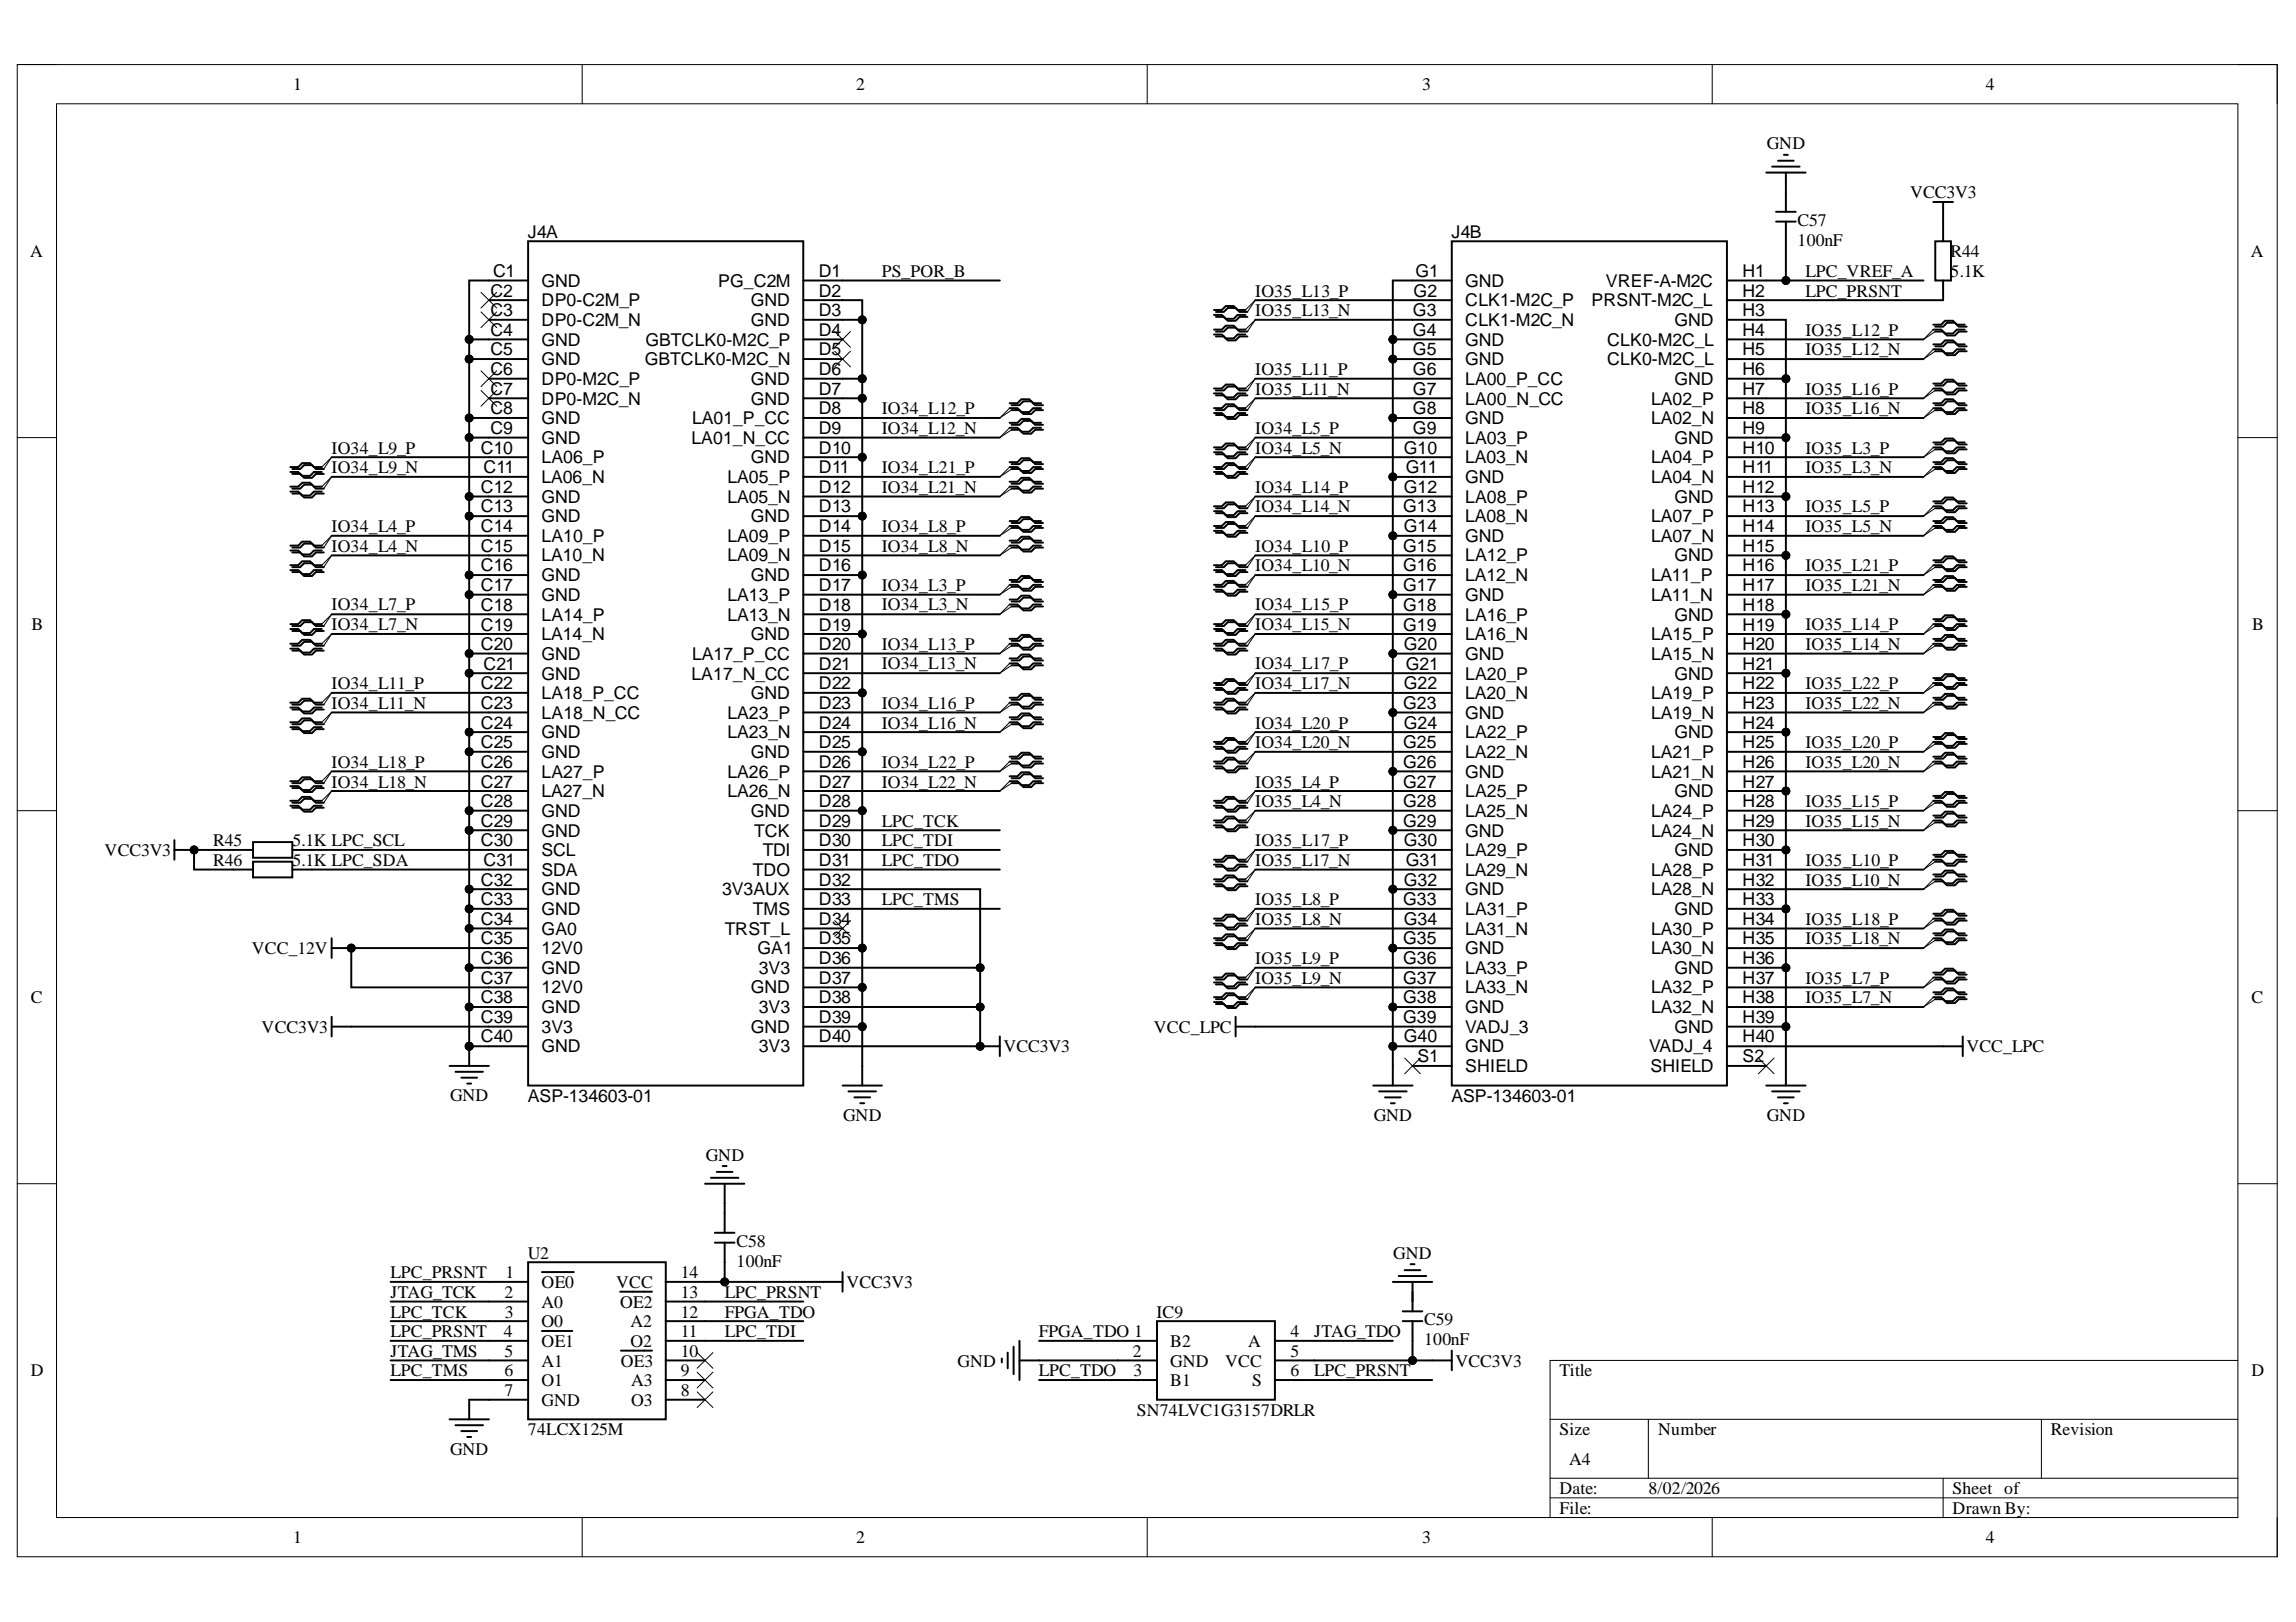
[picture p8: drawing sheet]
<svg xmlns="http://www.w3.org/2000/svg" width="297mm" height="210mm" viewBox="0 0 297 210" stroke-linecap="round" stroke-linejoin="round" font-family="sans-serif">
<defs><g id="words">
<g font-size="2.3">
<text x="37.9" y="11.7">1</text>
<text x="110.8" y="11.7">2</text>
<text x="184" y="11.7">3</text>
<text x="256.9" y="11.7">4</text>
<text x="228.6" y="19.3">GND</text>
<text x="232.6" y="29.3">C57</text>
<text x="247.1" y="25.6">VCC3V3</text>
<text x="3.9" y="33.3">A</text>
<text x="63.8" y="35.9">C1</text>
<text x="68.3" y="30.8">J4A</text>
<text x="106" y="35.9">D1</text>
<text x="114.1" y="35.9">PS_POR_B</text>
<text x="183.1" y="35.9">G1</text>
<text x="187.8" y="30.8">J4B</text>
<text x="225.4" y="35.9">H1</text>
<text x="232.6" y="31.8">100nF</text>
<text x="233.6" y="35.9">LPC_VREF_A</text>
<text x="252.4" y="35.9">5.1K</text>
<text x="252.4" y="33.3">R44</text>
<text x="291.2" y="33.3">A</text>
<text x="63.5" y="38.4">C2</text>
<text x="63.5" y="40.9">C3</text>
<text x="70.1" y="37.1">GND</text>
<text x="70.1" y="39.7">DP0-C2M_P</text>
<text x="92.9" y="37.1">PG_C2M</text>
<text x="97.2" y="39.7">GND</text>
<text x="106" y="38.4">D2</text>
<text x="106" y="40.9">D3</text>
<text x="162.4" y="38.4">IO35_L13_P</text>
<text x="162.4" y="40.9">IO35_L13_N</text>
<text x="182.8" y="40.9">G3</text>
<text x="182.9" y="38.4">G2</text>
<text x="189.6" y="37.1">GND</text>
<text x="189.6" y="39.7">CLK1-M2C_P</text>
<text x="205.9" y="39.7">PRSNT-M2C_L</text>
<text x="207.8" y="37.1">VREF-A-M2C</text>
<text x="225.4" y="38.4">H2</text>
<text x="225.4" y="40.9">H3</text>
<text x="233.6" y="38.4">LPC_PRSNT</text>
<text x="63.5" y="43.5">C4</text>
<text x="63.5" y="46">C5</text>
<text x="70.1" y="42.2">DP0-C2M_N</text>
<text x="70.1" y="44.7">GND</text>
<text x="70.1" y="47.3">GND</text>
<text x="83.4" y="47.3">GBTCLK0-M2C_N</text>
<text x="83.5" y="44.7">GBTCLK0-M2C_P</text>
<text x="97.2" y="42.2">GND</text>
<text x="106" y="43.5">D4</text>
<text x="106" y="46">D5</text>
<text x="182.8" y="43.5">G4</text>
<text x="182.8" y="46">G5</text>
<text x="189.6" y="42.2">CLK1-M2C_N</text>
<text x="189.6" y="44.7">GND</text>
<text x="189.6" y="47.3">GND</text>
<text x="207.9" y="44.7">CLK0-M2C_L</text>
<text x="207.9" y="47.3">CLK0-M2C_L</text>
<text x="216.6" y="42.2">GND</text>
<text x="225.4" y="43.5">H4</text>
<text x="225.4" y="46">H5</text>
<text x="233.6" y="46">IO35_L12_N</text>
<text x="233.6" y="43.5">IO35_L12_P</text>
<text x="63.5" y="48.5">C6</text>
<text x="63.5" y="51.1">C7</text>
<text x="63.5" y="53.6">C8</text>
<text x="70.1" y="49.8">DP0-M2C_P</text>
<text x="70.1" y="52.3">DP0-M2C_N</text>
<text x="97.2" y="49.8">GND</text>
<text x="97.2" y="52.3">GND</text>
<text x="106" y="48.5">D6</text>
<text x="106" y="51.1">D7</text>
<text x="106" y="53.6">D8</text>
<text x="114.1" y="53.6">IO34_L12_P</text>
<text x="162.4" y="48.5">IO35_L11_P</text>
<text x="162.4" y="51.1">IO35_L11_N</text>
<text x="182.8" y="48.5">G6</text>
<text x="182.8" y="51.1">G7</text>
<text x="182.8" y="53.6">G8</text>
<text x="189.6" y="49.8">LA00_P_CC</text>
<text x="189.6" y="52.3">LA00_N_CC</text>
<text x="213.6" y="52.3">LA02_P</text>
<text x="216.6" y="49.8">GND</text>
<text x="225.4" y="48.5">H6</text>
<text x="225.4" y="51.1">H7</text>
<text x="225.4" y="53.6">H8</text>
<text x="233.6" y="51.1">IO35_L16_P</text>
<text x="233.6" y="53.6">IO35_L16_N</text>
<text x="42.9" y="58.7">IO34_L9_P</text>
<text x="62.2" y="58.7">C10</text>
<text x="63.5" y="56.2">C9</text>
<text x="70.1" y="54.9">GND</text>
<text x="70.1" y="57.4">GND</text>
<text x="70.1" y="60">LA06_P</text>
<text x="89.5" y="57.4">LA01_N_CC</text>
<text x="89.5" y="54.9">LA01_P_CC</text>
<text x="97.2" y="60">GND</text>
<text x="106" y="56.2">D9</text>
<text x="106" y="58.7">D10</text>
<text x="114.1" y="56.2">IO34_L12_N</text>
<text x="162.4" y="56.2">IO34_L5_P</text>
<text x="162.4" y="58.7">IO34_L5_N</text>
<text x="181.6" y="58.7">G10</text>
<text x="182.8" y="56.2">G9</text>
<text x="189.6" y="54.9">GND</text>
<text x="189.6" y="57.4">LA03_P</text>
<text x="189.6" y="60">LA03_N</text>
<text x="213.6" y="54.9">LA02_N</text>
<text x="213.6" y="60">LA04_P</text>
<text x="216.6" y="57.4">GND</text>
<text x="225.4" y="56.2">H9</text>
<text x="225.4" y="58.7">H10</text>
<text x="233.6" y="58.7">IO35_L3_P</text>
<text x="42.9" y="61.2">IO34_L9_N</text>
<text x="62.2" y="63.8">C12</text>
<text x="62.5" y="61.2">C11</text>
<text x="70.1" y="62.5">LA06_N</text>
<text x="70.1" y="65">GND</text>
<text x="94.1" y="62.5">LA05_P</text>
<text x="94.1" y="65">LA05_N</text>
<text x="106" y="61.2">D11</text>
<text x="106" y="63.8">D12</text>
<text x="114.1" y="61.2">IO34_L21_P</text>
<text x="114.1" y="63.8">IO34_L21_N</text>
<text x="162.4" y="63.8">IO34_L14_P</text>
<text x="181.6" y="63.8">G12</text>
<text x="181.9" y="61.2">G11</text>
<text x="189.6" y="62.5">GND</text>
<text x="189.6" y="65">LA08_P</text>
<text x="213.6" y="62.5">LA04_N</text>
<text x="216.6" y="65">GND</text>
<text x="225.4" y="61.2">H11</text>
<text x="225.4" y="63.8">H12</text>
<text x="233.6" y="61.2">IO35_L3_N</text>
<text x="42.9" y="68.8">IO34_L4_P</text>
<text x="42.9" y="71.4">IO34_L4_N</text>
<text x="62.2" y="66.3">C13</text>
<text x="62.2" y="68.8">C14</text>
<text x="62.2" y="71.4">C15</text>
<text x="70.1" y="67.6">GND</text>
<text x="70.1" y="70.1">LA10_P</text>
<text x="94.1" y="70.1">LA09_P</text>
<text x="97.2" y="67.6">GND</text>
<text x="106" y="66.3">D13</text>
<text x="106" y="68.8">D14</text>
<text x="106" y="71.4">D15</text>
<text x="114.1" y="68.8">IO34_L8_P</text>
<text x="114.1" y="71.4">IO34_L8_N</text>
<text x="162.4" y="71.4">IO34_L10_P</text>
<text x="162.4" y="66.3">IO34_L14_N</text>
<text x="181.5" y="66.3">G13</text>
<text x="181.5" y="71.4">G15</text>
<text x="181.6" y="68.8">G14</text>
<text x="189.6" y="67.6">LA08_N</text>
<text x="189.6" y="70.1">GND</text>
<text x="213.6" y="67.6">LA07_P</text>
<text x="213.6" y="70.1">LA07_N</text>
<text x="225.4" y="66.3">H13</text>
<text x="225.4" y="68.8">H14</text>
<text x="225.4" y="71.4">H15</text>
<text x="233.6" y="68.8">IO35_L5_N</text>
<text x="233.6" y="66.3">IO35_L5_P</text>
<text x="62.2" y="73.9">C16</text>
<text x="62.2" y="76.5">C17</text>
<text x="70.1" y="72.6">LA10_N</text>
<text x="70.1" y="75.2">GND</text>
<text x="70.1" y="77.7">GND</text>
<text x="94.1" y="72.6">LA09_N</text>
<text x="94.1" y="77.7">LA13_P</text>
<text x="97.2" y="75.2">GND</text>
<text x="106" y="73.9">D16</text>
<text x="106" y="76.5">D17</text>
<text x="114.1" y="76.5">IO34_L3_P</text>
<text x="162.4" y="73.9">IO34_L10_N</text>
<text x="181.5" y="73.9">G16</text>
<text x="181.5" y="76.5">G17</text>
<text x="189.6" y="72.6">LA12_P</text>
<text x="189.6" y="75.2">LA12_N</text>
<text x="189.6" y="77.7">GND</text>
<text x="213.6" y="75.2">LA11_P</text>
<text x="213.6" y="77.7">LA11_N</text>
<text x="216.6" y="72.6">GND</text>
<text x="225.4" y="73.9">H16</text>
<text x="225.4" y="76.5">H17</text>
<text x="233.6" y="73.9">IO35_L21_P</text>
<text x="233.6" y="76.5">IO35_L21_N</text>
<text x="4.1" y="81.5">B</text>
<text x="42.9" y="79">IO34_L7_P</text>
<text x="42.9" y="81.5">IO34_L7_N</text>
<text x="62.2" y="79.1">C18</text>
<text x="62.2" y="81.6">C19</text>
<text x="70.1" y="80.3">LA14_P</text>
<text x="70.1" y="82.9">LA14_N</text>
<text x="94.1" y="80.3">LA13_N</text>
<text x="97.2" y="82.9">GND</text>
<text x="106" y="79.1">D18</text>
<text x="106" y="81.6">D19</text>
<text x="114.1" y="79">IO34_L3_N</text>
<text x="162.4" y="79">IO34_L15_P</text>
<text x="162.4" y="81.5">IO34_L15_N</text>
<text x="181.5" y="79.1">G18</text>
<text x="181.5" y="81.6">G19</text>
<text x="189.6" y="80.3">LA16_P</text>
<text x="189.6" y="82.9">LA16_N</text>
<text x="213.6" y="82.9">LA15_P</text>
<text x="216.6" y="80.3">GND</text>
<text x="225.4" y="79.1">H18</text>
<text x="225.4" y="81.6">H19</text>
<text x="233.6" y="81.5">IO35_L14_P</text>
<text x="291.4" y="81.5">B</text>
<text x="42.9" y="89.2">IO34_L11_P</text>
<text x="62.2" y="84.1">C20</text>
<text x="62.2" y="89.2">C22</text>
<text x="62.5" y="86.7">C21</text>
<text x="70.1" y="85.4">GND</text>
<text x="70.1" y="88">GND</text>
<text x="89.5" y="88">LA17_N_CC</text>
<text x="89.5" y="85.4">LA17_P_CC</text>
<text x="106" y="84.1">D20</text>
<text x="106" y="86.7">D21</text>
<text x="106" y="89.2">D22</text>
<text x="114.1" y="84.1">IO34_L13_P</text>
<text x="114.1" y="86.6">IO34_L13_N</text>
<text x="162.4" y="86.6">IO34_L17_P</text>
<text x="162.4" y="89.2">IO34_L17_N</text>
<text x="181.6" y="84.1">G20</text>
<text x="181.6" y="89.2">G22</text>
<text x="181.9" y="86.7">G21</text>
<text x="189.6" y="85.4">GND</text>
<text x="189.6" y="88">LA20_P</text>
<text x="213.6" y="85.4">LA15_N</text>
<text x="216.6" y="88">GND</text>
<text x="225.4" y="84.1">H20</text>
<text x="225.4" y="86.7">H21</text>
<text x="225.4" y="89.2">H22</text>
<text x="233.6" y="84.1">IO35_L14_N</text>
<text x="233.6" y="89.2">IO35_L22_P</text>
<text x="42.9" y="91.8">IO34_L11_N</text>
<text x="62.2" y="91.8">C23</text>
<text x="62.2" y="94.3">C24</text>
<text x="70.1" y="90.5">LA18_P_CC</text>
<text x="70.1" y="93">LA18_N_CC</text>
<text x="70.1" y="95.6">GND</text>
<text x="94.1" y="93">LA23_P</text>
<text x="94.1" y="95.6">LA23_N</text>
<text x="97.2" y="90.5">GND</text>
<text x="106" y="91.8">D23</text>
<text x="106" y="94.3">D24</text>
<text x="114.1" y="91.8">IO34_L16_P</text>
<text x="114.1" y="94.3">IO34_L16_N</text>
<text x="162.4" y="94.3">IO34_L20_P</text>
<text x="181.5" y="91.8">G23</text>
<text x="181.6" y="94.3">G24</text>
<text x="189.6" y="90.5">LA20_N</text>
<text x="189.6" y="93">GND</text>
<text x="189.6" y="95.6">LA22_P</text>
<text x="213.6" y="90.5">LA19_P</text>
<text x="213.6" y="93">LA19_N</text>
<text x="216.6" y="95.6">GND</text>
<text x="225.4" y="91.8">H23</text>
<text x="225.4" y="94.3">H24</text>
<text x="233.6" y="91.8">IO35_L22_N</text>
<text x="42.9" y="99.4">IO34_L18_P</text>
<text x="42.9" y="101.9">IO34_L18_N</text>
<text x="62.2" y="96.8">C25</text>
<text x="62.2" y="99.4">C26</text>
<text x="62.2" y="101.9">C27</text>
<text x="70.1" y="98.1">GND</text>
<text x="70.1" y="100.6">LA27_P</text>
<text x="94.1" y="100.6">LA26_P</text>
<text x="97.2" y="98.1">GND</text>
<text x="106" y="96.8">D25</text>
<text x="106" y="99.4">D26</text>
<text x="106" y="101.9">D27</text>
<text x="114.1" y="99.4">IO34_L22_P</text>
<text x="114.1" y="101.9">IO34_L22_N</text>
<text x="162.4" y="96.8">IO34_L20_N</text>
<text x="162.4" y="101.9">IO35_L4_P</text>
<text x="181.5" y="96.8">G25</text>
<text x="181.5" y="99.4">G26</text>
<text x="181.5" y="101.9">G27</text>
<text x="189.6" y="98.1">LA22_N</text>
<text x="189.6" y="100.6">GND</text>
<text x="213.6" y="98.1">LA21_P</text>
<text x="213.6" y="100.6">LA21_N</text>
<text x="225.4" y="96.8">H25</text>
<text x="225.4" y="99.4">H26</text>
<text x="225.4" y="101.9">H27</text>
<text x="233.6" y="96.8">IO35_L20_P</text>
<text x="233.6" y="99.4">IO35_L20_N</text>
<text x="62.2" y="104.4">C28</text>
<text x="62.2" y="107">C29</text>
<text x="70.1" y="103.2">LA27_N</text>
<text x="70.1" y="105.7">GND</text>
<text x="94.1" y="103.2">LA26_N</text>
<text x="97.2" y="105.7">GND</text>
<text x="106" y="104.4">D28</text>
<text x="106" y="107">D29</text>
<text x="114.1" y="107">LPC_TCK</text>
<text x="162.4" y="104.4">IO35_L4_N</text>
<text x="181.5" y="104.4">G28</text>
<text x="181.5" y="107">G29</text>
<text x="189.6" y="103.2">LA25_P</text>
<text x="189.6" y="105.7">LA25_N</text>
<text x="213.6" y="105.7">LA24_P</text>
<text x="216.6" y="103.2">GND</text>
<text x="225.4" y="104.4">H28</text>
<text x="225.4" y="107">H29</text>
<text x="233.6" y="104.4">IO35_L15_P</text>
<text x="233.6" y="107">IO35_L15_N</text>
<text x="13.5" y="110.8">VCC3V3</text>
<text x="27.6" y="109.5">R45</text>
<text x="27.6" y="112.1">R46</text>
<text x="37.8" y="112.1">5.1K LPC_SDA</text>
<text x="37.8" y="109.5">5.1K LPC_SCL</text>
<text x="62.2" y="109.5">C30</text>
<text x="62.5" y="112.1">C31</text>
<text x="70.1" y="108.3">GND</text>
<text x="70.1" y="110.8">SCL</text>
<text x="70.1" y="113.3">SDA</text>
<text x="97.4" y="113.3">TDO</text>
<text x="97.6" y="108.3">TCK</text>
<text x="98.7" y="110.8">TDI</text>
<text x="106" y="109.5">D30</text>
<text x="106" y="112.1">D31</text>
<text x="114.1" y="112.1">LPC_TDO</text>
<text x="114.1" y="109.5">LPC_TDI</text>
<text x="162.4" y="109.5">IO35_L17_P</text>
<text x="162.4" y="112.1">IO35_L17_N</text>
<text x="181.6" y="109.5">G30</text>
<text x="181.9" y="112.1">G31</text>
<text x="189.6" y="108.3">GND</text>
<text x="189.6" y="110.8">LA29_P</text>
<text x="189.6" y="113.3">LA29_N</text>
<text x="213.6" y="108.3">LA24_N</text>
<text x="213.6" y="113.3">LA28_P</text>
<text x="216.6" y="110.8">GND</text>
<text x="225.4" y="109.5">H30</text>
<text x="225.4" y="112.1">H31</text>
<text x="233.6" y="112.1">IO35_L10_P</text>
<text x="62.2" y="114.6">C32</text>
<text x="62.2" y="117.1">C33</text>
<text x="62.2" y="119.7">C34</text>
<text x="70.1" y="115.9">GND</text>
<text x="70.1" y="118.4">GND</text>
<text x="93.4" y="115.9">3V3AUX</text>
<text x="97.4" y="118.4">TMS</text>
<text x="106" y="114.6">D32</text>
<text x="106" y="117.1">D33</text>
<text x="106" y="119.7">D34</text>
<text x="114.1" y="117.1">LPC_TMS</text>
<text x="162.4" y="117.1">IO35_L8_P</text>
<text x="162.4" y="119.7">IO35_L8_N</text>
<text x="181.5" y="117.1">G33</text>
<text x="181.6" y="114.6">G32</text>
<text x="181.6" y="119.7">G34</text>
<text x="189.6" y="115.9">GND</text>
<text x="189.6" y="118.4">LA31_P</text>
<text x="213.6" y="115.9">LA28_N</text>
<text x="216.6" y="118.4">GND</text>
<text x="225.4" y="114.6">H32</text>
<text x="225.4" y="117.1">H33</text>
<text x="225.4" y="119.7">H34</text>
<text x="233.6" y="119.7">IO35_L18_P</text>
<text x="233.6" y="114.6">IO35_L10_N</text>
<text x="32.6" y="123.5">VCC_12V</text>
<text x="62.2" y="122.2">C35</text>
<text x="62.2" y="124.7">C36</text>
<text x="70.1" y="120.9">GA0</text>
<text x="70.1" y="123.5">12V0</text>
<text x="93.8" y="120.9">TRST_L</text>
<text x="98" y="123.5">GA1</text>
<text x="106" y="122.2">D35</text>
<text x="106" y="124.7">D36</text>
<text x="162.4" y="124.7">IO35_L9_P</text>
<text x="181.5" y="122.2">G35</text>
<text x="181.5" y="124.7">G36</text>
<text x="189.6" y="120.9">LA31_N</text>
<text x="189.6" y="123.5">GND</text>
<text x="213.6" y="120.9">LA30_P</text>
<text x="213.6" y="123.5">LA30_N</text>
<text x="225.4" y="122.2">H35</text>
<text x="225.4" y="124.7">H36</text>
<text x="233.6" y="122.2">IO35_L18_N</text>
<text x="4" y="129.8">C</text>
<text x="62.2" y="127.3">C37</text>
<text x="62.2" y="129.8">C38</text>
<text x="70.1" y="126">GND</text>
<text x="70.1" y="128.6">12V0</text>
<text x="70.1" y="131.1">GND</text>
<text x="97.2" y="128.6">GND</text>
<text x="98.2" y="126">3V3</text>
<text x="98.2" y="131.1">3V3</text>
<text x="106" y="127.3">D37</text>
<text x="106" y="129.8">D38</text>
<text x="162.4" y="127.3">IO35_L9_N</text>
<text x="181.5" y="127.3">G37</text>
<text x="181.5" y="129.8">G38</text>
<text x="189.6" y="126">LA33_P</text>
<text x="189.6" y="128.6">LA33_N</text>
<text x="189.6" y="131.1">GND</text>
<text x="213.6" y="128.6">LA32_P</text>
<text x="213.6" y="131.1">LA32_N</text>
<text x="216.6" y="126">GND</text>
<text x="225.4" y="127.3">H37</text>
<text x="225.4" y="129.8">H38</text>
<text x="233.6" y="127.3">IO35_L7_P</text>
<text x="233.6" y="129.8">IO35_L7_N</text>
<text x="291.3" y="129.8">C</text>
<text x="33.9" y="133.6">VCC3V3</text>
<text x="62.2" y="132.4">C39</text>
<text x="62.2" y="134.9">C40</text>
<text x="70.1" y="133.6">3V3</text>
<text x="70.1" y="136.2">GND</text>
<text x="97.2" y="133.6">GND</text>
<text x="98.2" y="136.2">3V3</text>
<text x="106" y="132.4">D39</text>
<text x="106" y="134.9">D40</text>
<text x="129.8" y="136.2">VCC3V3</text>
<text x="149.3" y="133.6">VCC_LPC</text>
<text x="181.5" y="132.4">G39</text>
<text x="181.6" y="134.9">G40</text>
<text x="183.4" y="137.4">S1</text>
<text x="189.6" y="133.6">VADJ_3</text>
<text x="189.6" y="136.2">GND</text>
<text x="213.3" y="136.2">VADJ_4</text>
<text x="216.6" y="133.6">GND</text>
<text x="225.4" y="132.4">H39</text>
<text x="225.4" y="134.9">H40</text>
<text x="225.4" y="137.4">S2</text>
<text x="254.4" y="136.2">VCC_LPC</text>
<text x="58.2" y="142.5">GND</text>
<text x="68.3" y="142.6">ASP-134603-01</text>
<text x="187.8" y="142.6">ASP-134603-01</text>
<text x="189.6" y="138.8">SHIELD</text>
<text x="213.5" y="138.8">SHIELD</text>
<text x="109.1" y="145">GND</text>
<text x="177.7" y="145">GND</text>
<text x="228.6" y="145">GND</text>
<text x="91.3" y="150.2">GND</text>
<text x="95.3" y="161.4">C58</text>
<text x="50.5" y="165.4">LPC_PRSNT</text>
<text x="50.5" y="168">JTAG_TCK</text>
<text x="65.2" y="168">2</text>
<text x="65.4" y="165.4">1</text>
<text x="68.3" y="162.9">U2</text>
<text x="70.1" y="166.7">OE0</text>
<text x="79.7" y="166.7">VCC</text>
<text x="88.1" y="165.4">14</text>
<text x="88.1" y="168">13</text>
<text x="93.8" y="168">LPC_PRSNT</text>
<text x="95.3" y="163.9">100nF</text>
<text x="109.5" y="166.7">VCC3V3</text>
<text x="180.3" y="162.9">GND</text>
<text x="50.5" y="173">LPC_PRSNT</text>
<text x="50.5" y="170.5">LPC_TCK</text>
<text x="65.2" y="173">4</text>
<text x="65.3" y="170.5">3</text>
<text x="70.1" y="169.2">A0</text>
<text x="70.1" y="171.8">O0</text>
<text x="80.2" y="169.2">OE2</text>
<text x="81.6" y="171.8">A2</text>
<text x="88.1" y="170.5">12</text>
<text x="88.1" y="173">11</text>
<text x="93.8" y="170.5">FPGA_TDO</text>
<text x="93.8" y="173">LPC_TDI</text>
<text x="134.4" y="173">FPGA_TDO 1</text>
<text x="149.6" y="170.5">IC9</text>
<text x="167" y="173">4</text>
<text x="170" y="173">JTAG_TDO</text>
<text x="184.2" y="171.5">C59</text>
<text x="4" y="178.1">D</text>
<text x="50.5" y="175.6">JTAG_TMS</text>
<text x="50.5" y="178.1">LPC_TMS</text>
<text x="65.2" y="175.6">5</text>
<text x="65.2" y="178.1">6</text>
<text x="70.1" y="174.3">OE1</text>
<text x="70.1" y="176.8">A1</text>
<text x="70.1" y="179.4">O1</text>
<text x="80.3" y="176.8">OE3</text>
<text x="81.6" y="174.3">O2</text>
<text x="81.7" y="179.4">A3</text>
<text x="88.1" y="175.6">10</text>
<text x="88.1" y="178.1">9</text>
<text x="123.9" y="176.8">GND</text>
<text x="134.4" y="178.1">LPC_TDO</text>
<text x="146.6" y="175.6">2</text>
<text x="146.7" y="178.1">3</text>
<text x="151.4" y="174.3">B2</text>
<text x="151.4" y="176.8">GND</text>
<text x="151.4" y="179.4">B1</text>
<text x="158.5" y="176.8">VCC</text>
<text x="161.5" y="174.3">A</text>
<text x="162" y="179.4">S</text>
<text x="167" y="175.6">5</text>
<text x="167" y="178.1">6</text>
<text x="170" y="178.1">LPC_PRSNT</text>
<text x="184.2" y="174.1">100nF</text>
<text x="188.3" y="176.8">VCC3V3</text>
<text x="201.8" y="178.1">Title</text>
<text x="291.3" y="178.1">D</text>
<text x="65.2" y="180.7">7</text>
<text x="68.3" y="185.7">74LCX125M</text>
<text x="70.1" y="181.9">GND</text>
<text x="81.7" y="181.9">O3</text>
<text x="88.1" y="180.7">8</text>
<text x="147.1" y="183.2">SN74LVC1G3157DRLR</text>
<text x="201.8" y="185.7">Size</text>
<text x="214.5" y="185.7">Number</text>
<text x="265.3" y="185.7">Revision</text>
<text x="58.2" y="188.3">GND</text>
<text x="203" y="189.5">A4</text>
<text x="201.8" y="193.3">Date:</text>
<text x="201.8" y="195.9">File:</text>
<text x="213.3" y="193.3">8/02/2026</text>
<text x="252.6" y="193.3">Sheet of</text>
<text x="252.6" y="195.9">Drawn By:</text>
<text x="37.9" y="199.7">1</text>
<text x="110.8" y="199.7">2</text>
<text x="184" y="199.7">3</text>
<text x="256.9" y="199.7">4</text>
</g>
</g></defs>
<path d="M2.2 8.4h292.4v193.1h-292.4z" fill="none" stroke="#000" stroke-width=".13"/>
<path d="M7.3 13.4h282.2v183h-282.2z" fill-rule="evenodd" fill="#fff"/>
<g fill="none" stroke="#000" stroke-width=".13">
<path d="M2.2 8.4h5.1M7.3 13.4h282.2v183h-282.2zM75.3 8.4v5M148.4 8.4v5M221.5 8.4v5M289.5 8.4h5.1v5M62.2 37.8l2.1 2.1M64.3 37.8l-2.1 2.1M2.2 56.6h5.1M62.2 40.4l2.1 2M62.2 48l2.1 2M62.2 50.5l2.1 2.1"/>
<path d="M64.3 40.4l-2.1 2M64.3 48l-2.1 2M64.3 50.5l-2.1 2.1M108 45.5l2 2M108 42.9l2 2M110 45.5l-2 2M110 42.9l-2 2M289.5 56.6h5.1M2.2 104.9h5.1M108 119.1l2 2.1M110 119.1l-2 2.1M289.5 104.9h5.1"/>
<path d="M181.7 136.9l2.1 2.1M183.8 136.9l-2.1 2.1M227.5 136.9l2 2.1M229.5 136.9l-2 2.1M2.2 153.2h5.1M289.5 153.2h5.1M289.5 176.1h-89v20.3M75.3 196.4v5.1M148.4 196.4v5.1M200.5 183.7h89M200.5 191.3h89M200.5 193.8h89"/>
<path d="M213.3 183.7v7.6M221.5 196.4v5.1M251.4 191.3v5.1M264.1 183.7v7.6M294.6 196.4v5.1"/>
<circle cx="25.1" cy="110" r=".51"/>
<circle cx="45.4" cy="122.7" r=".51"/>
<circle cx="60.7" cy="135.4" r=".51"/>
<circle cx="126.8" cy="135.4" r=".51"/>
</g>
<g fill="none" stroke="#000" stroke-width=".25">
<path d="M63.2 36.3h5.1M63.2 38.8h5.1M68.3 31.2h35.6v109.3h-35.6zM103.9 36.3h5.1M103.9 38.8h5.1M182.7 36.3h5.1M182.7 38.8h5.1M187.8 31.2h35.6v109.3h-35.6zM223.4 36.3h5.1M223.4 38.8h5.1M228.5 22.3h5.1M229.3 21.6h3.5"/>
<path d="M229.8 28.7h2.5M229.8 27.4h2.5M230 20.8h2.1M230.8 20h.5M231 22.3v5.1M231 28.7v2.5M250.1 26.1h2.6M250.4 31.2h2v5.1h-2zM251.4 26.1v5.1M251.4 36.3v2.5M63.2 41.4h5.1M63.2 43.9h5.1"/>
<path d="M63.2 46.5h5.1M63.2 49h5.1M63.2 51.5h5.1M63.2 54.1h5.1M63.2 56.6h5.1M63.2 59.2h5.1M103.9 41.4h5.1M103.9 43.9h5.1M103.9 46.5h5.1M103.9 49h5.1M103.9 51.5h5.1M103.9 54.1h5.1"/>
<path d="M103.9 56.6h5.1M103.9 59.2h5.1M182.7 41.4h5.1M182.7 43.9h5.1M182.7 46.5h5.1M182.7 49h5.1M182.7 51.5h5.1M182.7 54.1h5.1M182.7 56.6h5.1M182.7 59.2h5.1M223.4 41.4h5.1M223.4 43.9h5.1"/>
<path d="M223.4 46.5h5.1M223.4 49h5.1M223.4 51.5h5.1M223.4 54.1h5.1M223.4 56.6h5.1M223.4 59.2h5.1M63.2 61.7h5.1M63.2 64.3h5.1M63.2 66.8h5.1M63.2 69.3h5.1M63.2 71.9h5.1M63.2 74.4h5.1"/>
<path d="M63.2 77h5.1M63.2 79.5h5.1M103.9 61.7h5.1M103.9 64.3h5.1M103.9 66.8h5.1M103.9 69.3h5.1M103.9 71.9h5.1M103.9 74.4h5.1M103.9 77h5.1M103.9 79.5h5.1M182.7 61.7h5.1M182.7 64.3h5.1"/>
<path d="M182.7 66.8h5.1M182.7 69.3h5.1M182.7 71.9h5.1M182.7 74.4h5.1M182.7 79.5h5.1M182.7 77h5.1M223.4 61.7h5.1M223.4 64.3h5.1M223.4 66.8h5.1M223.4 69.3h5.1M223.4 71.9h5.1M223.4 74.4h5.1"/>
<path d="M223.4 79.5h5.1M223.4 77h5.1M63.2 82h5.1M63.2 84.6h5.1M63.2 87.1h5.1M63.2 89.7h5.1M63.2 92.2h5.1M63.2 94.7h5.1M63.2 97.3h5.1M63.2 99.8h5.1M103.9 82h5.1M103.9 84.6h5.1"/>
<path d="M103.9 87.1h5.1M103.9 89.7h5.1M103.9 92.2h5.1M103.9 94.7h5.1M103.9 97.3h5.1M103.9 99.8h5.1M182.7 82h5.1M182.7 84.6h5.1M182.7 87.1h5.1M182.7 89.7h5.1M182.7 92.2h5.1M182.7 94.7h5.1"/>
<path d="M182.7 97.3h5.1M182.7 99.8h5.1M223.4 82h5.1M223.4 84.6h5.1M223.4 87.1h5.1M223.4 89.7h5.1M223.4 92.2h5.1M223.4 94.7h5.1M223.4 97.3h5.1M223.4 99.8h5.1M22.6 110h2.5M22.6 108.7v2.6"/>
<path d="M30.2 110h2.5M30.2 112.5h2.5M32.7 109h5.1v2h-5.1zM32.7 111.5h5.1v2h-5.1zM37.8 110h2.6M37.8 112.5h2.6M63.2 102.4h5.1M63.2 104.9h5.1M63.2 107.4h5.1M63.2 110h5.1M63.2 112.5h5.1M63.2 115.1h5.1"/>
<path d="M63.2 117.6h5.1M103.9 102.4h5.1M103.9 104.9h5.1M103.9 107.4h5.1M103.9 110h5.1M103.9 112.5h5.1M103.9 115.1h5.1M103.9 117.6h5.1M182.7 102.4h5.1M182.7 104.9h5.1M182.7 107.5h5.1M182.7 110h5.1"/>
<path d="M182.7 112.5h5.1M182.7 115.1h5.1M182.7 117.6h5.1M223.4 102.4h5.1M223.4 104.9h5.1M223.4 107.5h5.1M223.4 110h5.1M223.4 112.5h5.1M223.4 115.1h5.1M223.4 117.6h5.1M42.9 122.7h2.5M42.9 132.9h2.5"/>
<path d="M42.9 121.4v2.6M42.9 131.6v2.5M58.2 137.9h5M58.9 138.7h3.6M59.7 139.5h2M60.7 135.4v2.5M63.2 120.2h5.1M63.2 122.7h5.1M63.2 125.2h5.1M63.2 127.8h5.1M63.2 130.3h5.1M63.2 132.9h5.1"/>
<path d="M63.2 135.4h5.1M103.9 120.2h5.1M103.9 122.7h5.1M103.9 125.2h5.1M103.9 127.8h5.1M103.9 130.3h5.1M103.9 132.9h5.1M103.9 135.4h5.1M111.5 137.9v2.6M126.8 135.4h2.5M129.3 134.1v2.6M159.9 132.9h2.5"/>
<path d="M159.9 131.6v2.5M180.2 137.9v2.6M182.7 120.2h5.1M182.7 125.2h5.1M182.7 127.8h5.1M182.7 130.3h5.1M182.7 132.9h5.1M182.7 135.4h5.1M182.7 122.7h5.1M182.7 137.9h5.1M223.4 120.2h5.1M223.4 125.2h5.1"/>
<path d="M223.4 127.8h5.1M223.4 130.3h5.1M223.4 132.9h5.1M223.4 135.4h5.1M223.4 122.7h5.1M223.4 137.9h5.1M231 137.9v2.6M251.4 135.4h2.5M253.9 134.1v2.6M60.4 140.2h.6M109 140.5h5.1M109.8 141.2h3.5"/>
<path d="M110.5 142h2.1M111.3 142.8h.5M177.7 140.5h5M178.4 141.2h3.6M179.2 142h2M179.9 142.8h.5M228.5 140.5h5.1M229.3 141.2h3.5M230 142h2.1M230.8 142.8h.5"/>
</g>
<g fill="#000">
<circle cx="25.1" cy="110" r=".51"/>
<circle cx="45.4" cy="122.7" r=".51"/>
<circle cx="60.7" cy="135.4" r=".51"/>
<circle cx="126.8" cy="135.4" r=".51"/>
</g>
<path d="M68.3 163.3h17.8v20.4h-17.8z" fill-rule="evenodd" fill="#fff"/>
<g fill="none" stroke="#000" stroke-width=".25">
<path d="M91.2 153.2h5.1M92 152.4h3.5M92.5 159.5h2.5M92.7 151.7h2.1M93.5 150.9h.5M93.8 153.2v2.5M93.8 157v2.5M63.2 165.9h5.1M63.2 168.4h5.1M63.2 171h5.1M63.2 173.5h5.1M63.2 176.1h5.1"/>
<path d="M63.2 178.6h5.1M68.3 163.3h17.8v20.4h-17.8zM70.1 164.6h4.1M70.1 172.2h3.9M80.2 167.2h4.1M80.3 174.8h4.1M86.1 165.9h5.1M86.1 168.4h5.1M86.1 171h5.1M86.1 173.5h5.1M86.1 176.1h5.1M86.1 178.6h5.1"/>
<path d="M92.5 160.8h2.5M93.8 160.8v2.5M106.5 165.9h2.5M109 164.6v2.6M58.2 183.7h5M58.9 184.4h3.6M59.7 185.2h2M60.4 186h.6M60.7 181.1v2.6M63.2 181.1h5.1M86.1 181.1h5.1"/>
</g>
<path d="M90.2 175l2 2.1M90.2 177.6l2 2M92.2 175l-2 2.1M92.2 177.6l-2 2M90.2 180.1l2 2.1M92.2 180.1l-2 2.1" fill="none" stroke="#000" stroke-width=".13"/>
<path d="M149.7 171h15.2v10.1h-15.2z" fill-rule="evenodd" fill="#fff"/>
<g fill="none" stroke="#000" stroke-width=".25">
<path d="M63.2 36.3h-2.5v99.1h2.5M109 38.8h2.5v2.6M109 36.3h20.3M162.4 38.8h20.3M182.7 36.3h-2.5v7.6M228.5 36.3h20.3M228.5 38.8h22.9M231 31.2v5.1M42.9 59.2h20.3M60.7 54.1h2.5M60.7 56.6h2.5M60.7 43.9h2.5"/>
<path d="M60.7 46.5h2.5M109 59.2h2.5v7.6M109 51.5h2.5v7.7M109 49h2.5v2.5M109 41.4h2.5v7.6M109 54.1h20.3M109 56.6h20.3M130.6 59.8h1l.5-.5h1.1l.5 .5h1M130.6 54.7h1l.5-.5h1.1l.5 .5h1M130.6 55.4h1l.5 .5h1.1l.5-.5h1M130.6 52.2h1l.5-.5h1.1l.5 .5h1M130.6 52.8h1l.5 .5h1.1l.5-.5h1"/>
<path d="M130.9 55h1l.5-.5h1l.5 .5h1M130.9 55.6h1l.5 .5h1l.5-.5h1M130.9 52.4h1l.5-.5h1l.5 .5h1M130.9 53.1h1l.5 .5h1l.5-.5h1M157.1 40.8h1l.5 .5h1l.5-.5h1M157.1 40.1h1l.5-.5h1l.5 .5h1M157.1 43.3h1l.5 .5h1l.5-.5h1M157.1 42.7h1l.5-.6h1l.5 .6h1M157.1 50.9h1l.5 .5h1l.5-.5h1M157.1 50.3h1l.5-.5h1l.5 .5h1M157.1 53.5h1l.5 .5h1l.5-.5h1M157.1 52.8h1l.5-.5h1l.5 .5h1"/>
<path d="M157.1 58.5h1l.5 .5h1l.5-.5h1M157.1 57.9h1l.5-.5h1l.5 .5h1M157.3 41h1l.5 .5h1.1l.5-.5h1M157.3 40.4h1l.5-.5h1.1l.5 .5h1M157.3 43.5h1l.5 .5h1.1l.5-.5h1M157.3 42.9h1l.5-.5h1.1l.5 .5h1M157.3 51.2h1l.5 .5h1.1l.5-.5h1M157.3 50.5h1l.5-.5h1.1l.5 .5h1M157.3 53.7h1l.5 .5h1.1l.5-.5h1M157.3 53.1h1l.5-.5h1.1l.5 .5h1M157.3 58.8h1l.5 .5h1.1l.5-.5h1M157.3 58.2h1l.5-.6h1.1l.5 .6h1"/>
<path d="M162.4 59.2h20.3M162.4 56.6h20.3M162.4 41.4h20.3M162.4 49h20.3M162.4 51.5h20.3M182.7 54.1h-2.5v7.6M182.7 46.5h-2.5v7.6M182.7 43.9h-2.5v2.6M228.5 56.6h2.5v7.7M228.5 49h2.5v7.6M228.5 41.4h2.5v7.6M228.5 59.2h20.3"/>
<path d="M228.5 54.1h20.3M228.5 51.5h20.3M228.5 43.9h20.3M228.5 46.5h20.3M250.1 59.8h1l.5-.5h1.1l.5 .5h1M250.1 57.3h1l.5-.5h1.1l.5 .5h1M250.1 57.9h1l.5 .5h1.1l.5-.5h1M250.1 52.2h1l.5-.5h1.1l.5 .5h1M250.1 52.8h1l.5 .5h1.1l.5-.5h1M250.1 49.6h1l.5-.5h1.1l.5 .5h1M250.1 50.3h1l.5 .5h1.1l.5-.5h1M250.1 44.6h1l.5-.6h1.1l.5 .6h1"/>
<path d="M250.1 45.2h1l.5 .5h1.1l.5-.5h1M250.1 42h1l.5-.5h1.1l.5 .5h1M250.1 42.7h1l.5 .5h1.1l.5-.5h1M250.4 57.5h1l.5-.5h1l.5 .5h1M250.4 58.2h1l.5 .5h1l.5-.5h1M250.4 52.4h1l.5-.5h1l.5 .5h1M250.4 53.1h1l.5 .5h1l.5-.5h1M250.4 49.9h1l.5-.5h1l.5 .5h1M250.4 50.5h1l.5 .5h1l.5-.5h1M250.4 44.8h1l.5-.5h1l.5 .5h1M250.4 45.5h1l.5 .5h1l.5-.5h1M250.4 42.3h1l.5-.5h1l.5 .5h1"/>
<path d="M250.4 42.9h1l.5 .5h1l.5-.5h1M37.6 61.1h1l.5 .5h1l.5-.5h1M37.6 60.4h1l.5-.5h1l.5 .5h1M37.6 63.6h1l.5 .5h1l.5-.5h1M37.6 63h1l.5-.5h1l.5 .5h1M37.6 71.2h1l.5 .5h1l.5-.5h1M37.6 70.6h1l.5-.5h1l.5 .5h1M37.6 73.8h1l.5 .5h1l.5-.5h1M37.6 73.1h1l.5-.5h1l.5 .5h1M37.8 61.3h1l.5 .5h1.1l.5-.5h1M37.8 60.7h1l.5-.5h1.1l.5 .5h1M37.8 63.9h1l.5 .5h1.1l.5-.5h1"/>
<path d="M37.8 63.2h1l.5-.5h1.1l.5 .5h1M37.8 71.5h1l.5 .5h1.1l.5-.5h1M37.8 70.9h1l.5-.6h1.1l.5 .6h1M37.8 74h1l.5 .5h1.1l.5-.5h1M37.8 73.4h1l.5-.5h1.1l.5 .5h1M42.9 61.7h20.3M42.9 69.3h20.3M42.9 71.9h20.3M42.9 79.5h20.3M60.7 64.3h2.5M60.7 77h2.5M60.7 66.8h2.5"/>
<path d="M60.7 74.4h2.5M109 74.4h2.5v7.6M109 66.8h2.5v7.6M109 61.7h20.3M109 69.3h20.3M109 71.9h20.3M109 79.5h20.3M109 64.3h20.3M109 77h20.3M130.6 77.6h1l.5-.5h1.1l.5 .5h1M130.6 78.2h1l.5 .5h1.1l.5-.5h1M130.6 75.1h1l.5-.6h1.1l.5 .6h1"/>
<path d="M130.6 75.7h1l.5 .5h1.1l.5-.5h1M130.6 70h1l.5-.5h1.1l.5 .5h1M130.6 70.6h1l.5 .5h1.1l.5-.5h1M130.6 67.4h1l.5-.5h1.1l.5 .5h1M130.6 68.1h1l.5 .5h1.1l.5-.5h1M130.6 62.3h1l.5-.5h1.1l.5 .5h1M130.6 63h1l.5 .5h1.1l.5-.5h1M130.6 60.4h1l.5 .5h1.1l.5-.5h1M130.9 77.8h1l.5-.5h1l.5 .5h1M130.9 78.5h1l.5 .5h1l.5-.5h1M130.9 75.3h1l.5-.5h1l.5 .5h1M130.9 75.9h1l.5 .5h1l.5-.5h1"/>
<path d="M130.9 70.2h1l.5-.5h1l.5 .5h1M130.9 70.9h1l.5 .5h1l.5-.5h1M130.9 67.7h1l.5-.5h1l.5 .5h1M130.9 68.3h1l.5 .5h1l.5-.5h1M130.9 62.6h1l.5-.5h1l.5 .5h1M130.9 63.2h1l.5 .5h1l.5-.5h1M130.9 60.1h1l.5-.5h1l.5 .5h1M130.9 60.7h1l.5 .5h1l.5-.5h1M157.1 61.1h1l.5 .5h1l.5-.5h1M157.1 60.4h1l.5-.5h1l.5 .5h1M157.1 66.2h1l.5 .5h1l.5-.5h1M157.1 65.5h1l.5-.5h1l.5 .5h1"/>
<path d="M157.1 68.7h1l.5 .5h1l.5-.5h1M157.1 68.1h1l.5-.5h1l.5 .5h1M157.1 73.8h1l.5 .5h1l.5-.5h1M157.1 73.1h1l.5-.5h1l.5 .5h1M157.1 76.3h1l.5 .5h1l.5-.5h1M157.1 75.7h1l.5-.5h1l.5 .5h1M157.3 61.3h1l.5 .5h1.1l.5-.5h1M157.3 60.7h1l.5-.5h1.1l.5 .5h1M157.3 66.4h1l.5 .5h1.1l.5-.5h1M157.3 65.8h1l.5-.5h1.1l.5 .5h1M157.3 69h1l.5 .5h1.1l.5-.5h1M157.3 68.3h1l.5-.5h1.1l.5 .5h1"/>
<path d="M157.3 74h1l.5 .5h1.1l.5-.5h1M157.3 73.4h1l.5-.5h1.1l.5 .5h1M157.3 76.6h1l.5 .5h1.1l.5-.5h1M157.3 75.9h1l.5-.5h1.1l.5 .5h1M162.4 71.9h20.3M162.4 79.5h20.3M162.4 64.3h20.3M162.4 66.8h20.3M162.4 74.4h20.3M182.7 77h-2.5v7.6M182.7 69.3h-2.5v7.7M182.7 61.7h-2.5v7.6"/>
<path d="M228.5 79.5h2.5v7.6M228.5 71.9h2.5v7.6M228.5 64.3h2.5v7.6M228.5 61.7h20.3M228.5 69.3h20.3M228.5 66.8h20.3M228.5 74.4h20.3M228.5 77h20.3M250.1 75.1h1l.5-.5h1.1l.5 .5h1M250.1 75.7h1l.5 .5h1.1l.5-.5h1M250.1 72.5h1l.5-.5h1.1l.5 .5h1M250.1 73.1h1l.5 .6h1.1l.5-.6h1"/>
<path d="M250.1 67.4h1l.5-.5h1.1l.5 .5h1M250.1 68.1h1l.5 .5h1.1l.5-.5h1M250.1 64.9h1l.5-.5h1.1l.5 .5h1M250.1 65.5h1l.5 .5h1.1l.5-.5h1M250.1 60.4h1l.5 .6h1.1l.5-.6h1M250.4 75.3h1l.5-.5h1l.5 .5h1M250.4 75.9h1l.5 .6h1l.5-.6h1M250.4 72.8h1l.5-.5h1l.5 .5h1M250.4 73.4h1l.5 .5h1l.5-.5h1M250.4 67.7h1l.5-.5h1l.5 .5h1M250.4 68.3h1l.5 .5h1l.5-.5h1M250.4 65.1h1l.5-.5h1l.5 .5h1"/>
<path d="M250.4 65.8h1l.5 .5h1l.5-.5h1M250.4 60.1h1l.5-.5h1l.5 .5h1M250.4 60.7h1l.5 .5h1l.5-.5h1M37.6 81.4h1l.5 .5h1l.5-.5h1M37.6 80.8h1l.5-.5h1l.5 .5h1M37.6 83.9h1l.5 .6h1l.5-.6h1M37.6 83.3h1l.5-.5h1l.5 .5h1M37.6 91.6h1l.5 .5h1l.5-.5h1M37.6 90.9h1l.5-.5h1l.5 .5h1M37.6 94.1h1l.5 .5h1l.5-.5h1M37.6 93.5h1l.5-.5h1l.5 .5h1M37.8 81.7h1l.5 .5h1.1l.5-.5h1"/>
<path d="M37.8 81h1l.5-.5h1.1l.5 .5h1M37.8 84.2h1l.5 .5h1.1l.5-.5h1M37.8 83.6h1l.5-.5h1.1l.5 .5h1M37.8 91.8h1l.5 .5h1.1l.5-.5h1M37.8 91.2h1l.5-.5h1.1l.5 .5h1M37.8 94.4h1l.5 .5h1.1l.5-.5h1M37.8 93.7h1l.5-.5h1.1l.5 .5h1M42.9 82h20.3M42.9 89.7h20.3M42.9 92.2h20.3M42.9 99.8h20.3M60.7 84.6h2.5"/>
<path d="M60.7 87.1h2.5M60.7 94.7h2.5M60.7 97.3h2.5M109 97.3h2.5v7.6M109 89.7h2.5v7.6M109 82h2.5v7.7M109 92.2h20.3M109 99.8h20.3M109 84.6h20.3M109 87.1h20.3M109 94.7h20.3M130.6 97.9h1l.5-.5h1.1l.5 .5h1"/>
<path d="M130.6 98.6h1l.5 .5h1.1l.5-.5h1M130.6 92.8h1l.5-.5h1.1l.5 .5h1M130.6 93.5h1l.5 .5h1.1l.5-.5h1M130.6 90.3h1l.5-.5h1.1l.5 .5h1M130.6 90.9h1l.5 .5h1.1l.5-.5h1M130.6 85.2h1l.5-.5h1.1l.5 .5h1M130.6 85.9h1l.5 .5h1.1l.5-.5h1M130.6 82.7h1l.5-.5h1.1l.5 .5h1M130.6 83.3h1l.5 .5h1.1l.5-.5h1M130.9 98.2h1l.5-.5h1l.5 .5h1M130.9 98.8h1l.5 .5h1l.5-.5h1M130.9 93.1h1l.5-.5h1l.5 .5h1"/>
<path d="M130.9 93.7h1l.5 .5h1l.5-.5h1M130.9 90.6h1l.5-.6h1l.5 .6h1M130.9 91.2h1l.5 .5h1l.5-.5h1M130.9 85.5h1l.5-.5h1l.5 .5h1M130.9 86.1h1l.5 .5h1l.5-.5h1M130.9 82.9h1l.5-.5h1l.5 .5h1M130.9 83.6h1l.5 .5h1l.5-.5h1M157.1 81.4h1l.5 .5h1l.5-.5h1M157.1 80.8h1l.5-.5h1l.5 .5h1M157.1 83.9h1l.5 .6h1l.5-.6h1M157.1 83.3h1l.5-.5h1l.5 .5h1M157.1 89h1l.5 .5h1l.5-.5h1"/>
<path d="M157.1 88.4h1l.5-.5h1l.5 .5h1M157.1 91.6h1l.5 .5h1l.5-.5h1M157.1 90.9h1l.5-.5h1l.5 .5h1M157.1 96.6h1l.5 .6h1l.5-.6h1M157.1 96h1l.5-.5h1l.5 .5h1M157.1 99.2h1l.5 .5h1l.5-.5h1M157.1 98.6h1l.5-.6h1l.5 .6h1M157.3 81.7h1l.5 .5h1.1l.5-.5h1M157.3 81h1l.5-.5h1.1l.5 .5h1M157.3 84.2h1l.5 .5h1.1l.5-.5h1M157.3 83.6h1l.5-.5h1.1l.5 .5h1M157.3 89.3h1l.5 .5h1.1l.5-.5h1"/>
<path d="M157.3 88.6h1l.5-.5h1.1l.5 .5h1M157.3 91.8h1l.5 .5h1.1l.5-.5h1M157.3 91.2h1l.5-.5h1.1l.5 .5h1M157.3 96.9h1l.5 .5h1.1l.5-.5h1M157.3 96.3h1l.5-.5h1.1l.5 .5h1M157.3 99.4h1l.5 .5h1.1l.5-.5h1M157.3 98.8h1l.5-.5h1.1l.5 .5h1M162.4 82h20.3M162.4 89.7h20.3M162.4 87.1h20.3M162.4 94.7h20.3M162.4 97.3h20.3"/>
<path d="M182.7 99.8h-2.5v7.7M182.7 92.2h-2.5v7.6M182.7 84.6h-2.5v7.6M228.5 94.7h2.5v7.7M228.5 87.1h2.5v7.6M228.5 82h20.3M228.5 89.7h20.3M228.5 92.2h20.3M228.5 84.6h20.3M228.5 97.3h20.3M228.5 99.8h20.3M250.1 97.9h1l.5-.5h1.1l.5 .5h1"/>
<path d="M250.1 98.6h1l.5 .5h1.1l.5-.5h1M250.1 95.4h1l.5-.5h1.1l.5 .5h1M250.1 96h1l.5 .5h1.1l.5-.5h1M250.1 90.3h1l.5-.5h1.1l.5 .5h1M250.1 90.9h1l.5 .5h1.1l.5-.5h1M250.1 87.8h1l.5-.6h1.1l.5 .6h1M250.1 88.4h1l.5 .5h1.1l.5-.5h1M250.1 82.7h1l.5-.5h1.1l.5 .5h1M250.1 83.3h1l.5 .5h1.1l.5-.5h1M250.1 80.1h1l.5-.5h1.1l.5 .5h1M250.1 80.8h1l.5 .5h1.1l.5-.5h1M250.4 98.2h1l.5-.5h1l.5 .5h1"/>
<path d="M250.4 98.8h1l.5 .5h1l.5-.5h1M250.4 95.6h1l.5-.5h1l.5 .5h1M250.4 96.3h1l.5 .5h1l.5-.5h1M250.4 90.6h1l.5-.6h1l.5 .6h1M250.4 91.2h1l.5 .5h1l.5-.5h1M250.4 88h1l.5-.5h1l.5 .5h1M250.4 88.6h1l.5 .6h1l.5-.6h1M250.4 82.9h1l.5-.5h1l.5 .5h1M250.4 83.6h1l.5 .5h1l.5-.5h1M250.4 80.4h1l.5-.5h1l.5 .5h1M250.4 81h1l.5 .5h1l.5-.5h1M30.2 110h-5.1v2.5h5.1"/>
<path d="M37.6 101.7h1l.5 .5h1l.5-.5h1M37.6 101.1h1l.5-.5h1l.5 .5h1M37.6 104.3h1l.5 .5h1l.5-.5h1M37.6 103.6h1l.5-.5h1l.5 .5h1M37.8 102h1l.5 .5h1.1l.5-.5h1M37.8 101.4h1l.5-.6h1.1l.5 .6h1M37.8 104.5h1l.5 .5h1.1l.5-.5h1M37.8 103.9h1l.5-.5h1.1l.5 .5h1M40.4 110h22.8M40.4 112.5h22.8M42.9 102.4h20.3M60.7 104.9h2.5"/>
<path d="M60.7 117.6h2.5M60.7 107.4h2.5M60.7 115.1h2.5M109 115.1h17.8v10.1M109 104.9h2.5v17.8M109 102.4h20.3M109 110h20.3M109 112.5h20.3M109 117.6h20.3M109 107.4h20.3M130.6 100.5h1l.5-.6h1.1l.5 .6h1M130.6 101.1h1l.5 .5h1.1l.5-.5h1"/>
<path d="M130.9 100.7h1l.5-.5h1l.5 .5h1M130.9 101.4h1l.5 .5h1l.5-.5h1M157.1 104.3h1l.5 .5h1l.5-.5h1M157.1 103.6h1l.5-.5h1l.5 .5h1M157.1 106.8h1l.5 .5h1l.5-.5h1M157.1 106.2h1l.5-.5h1l.5 .5h1M157.1 111.9h1l.5 .5h1l.5-.5h1M157.1 111.3h1l.5-.6h1l.5 .6h1M157.1 114.4h1l.5 .5h1l.5-.5h1M157.1 113.8h1l.5-.5h1l.5 .5h1M157.1 119.5h1l.5 .5h1l.5-.5h1M157.1 118.9h1l.5-.5h1l.5 .5h1"/>
<path d="M157.3 104.5h1l.5 .5h1.1l.5-.5h1M157.3 103.9h1l.5-.5h1.1l.5 .5h1M157.3 107.1h1l.5 .5h1.1l.5-.5h1M157.3 106.4h1l.5-.5h1.1l.5 .5h1M157.3 112.2h1l.5 .5h1.1l.5-.5h1M157.3 111.5h1l.5-.5h1.1l.5 .5h1M157.3 114.7h1l.5 .5h1.1l.5-.5h1M157.3 114.1h1l.5-.6h1.1l.5 .6h1M157.3 119.8h1l.5 .5h1.1l.5-.5h1M157.3 119.1h1l.5-.5h1.1l.5 .5h1M162.4 102.4h20.3M162.4 104.9h20.3"/>
<path d="M162.4 110h20.3M162.4 112.5h20.3M162.4 117.6h20.3M182.7 115.1h-2.5v7.6M182.7 107.5h-2.5v7.6M228.5 117.6h2.5v7.6M228.5 110h2.5v7.6M228.5 102.4h2.5v7.6M228.5 104.9h20.3M228.5 112.5h20.3M228.5 107.5h20.3M228.5 115.1h20.3"/>
<path d="M250.1 118.2h1l.5-.5h1.1l.5 .5h1M250.1 118.9h1l.5 .5h1.1l.5-.5h1M250.1 113.2h1l.5-.5h1.1l.5 .5h1M250.1 113.8h1l.5 .5h1.1l.5-.5h1M250.1 110.6h1l.5-.5h1.1l.5 .5h1M250.1 111.3h1l.5 .5h1.1l.5-.5h1M250.1 105.5h1l.5-.5h1.1l.5 .5h1M250.1 106.2h1l.5 .5h1.1l.5-.5h1M250.1 103h1l.5-.5h1.1l.5 .5h1M250.1 103.6h1l.5 .5h1.1l.5-.5h1M250.4 118.5h1l.5-.5h1l.5 .5h1M250.4 119.1h1l.5 .6h1l.5-.6h1"/>
<path d="M250.4 113.4h1l.5-.5h1l.5 .5h1M250.4 114.1h1l.5 .5h1l.5-.5h1M250.4 110.9h1l.5-.5h1l.5 .5h1M250.4 111.5h1l.5 .5h1l.5-.5h1M250.4 105.8h1l.5-.5h1l.5 .5h1M250.4 106.4h1l.5 .5h1l.5-.5h1M250.4 103.3h1l.5-.6h1l.5 .6h1M250.4 103.9h1l.5 .5h1l.5-.5h1M45.4 132.9h17.8M60.7 120.2h2.5M60.7 125.2h2.5M60.7 130.3h2.5"/>
<path d="M63.2 122.7h-17.8v5.1h17.8M109 125.2h17.8v10.2h-17.8M109 132.9h2.5v5M109 127.8h2.5v5.1M109 122.7h2.5v5.1M109 130.3h17.8M157.1 122.1h1l.5 .5h1l.5-.5h1M157.1 121.4h1l.5-.5h1l.5 .5h1M157.1 127.1h1l.5 .5h1l.5-.5h1M157.1 126.5h1l.5-.5h1l.5 .5h1M157.1 129.7h1l.5 .5h1l.5-.5h1M157.1 129h1l.5-.5h1l.5 .5h1"/>
<path d="M157.3 122.3h1l.5 .5h1.1l.5-.5h1M157.3 121.7h1l.5-.5h1.1l.5 .5h1M157.3 127.4h1l.5 .5h1.1l.5-.5h1M157.3 126.8h1l.5-.6h1.1l.5 .6h1M157.3 129.9h1l.5 .5h1.1l.5-.5h1M157.3 129.3h1l.5-.5h1.1l.5 .5h1M162.4 120.2h20.3M162.4 125.2h20.3M162.4 127.8h20.3M162.4 132.9h20.3M182.7 135.4h-2.5v2.5M182.7 130.3h-2.5v5.1"/>
<path d="M182.7 122.7h-2.5v7.6M228.5 132.9h2.5v5M228.5 125.2h2.5v7.7M228.5 120.2h20.3M228.5 127.8h20.3M228.5 122.7h20.3M228.5 130.3h20.3M228.5 135.4h22.9M250.1 128.4h1l.5-.5h1.1l.5 .5h1M250.1 129h1l.5 .6h1.1l.5-.6h1M250.1 125.9h1l.5-.5h1.1l.5 .5h1M250.1 126.5h1l.5 .5h1.1l.5-.5h1"/>
<path d="M250.1 120.8h1l.5-.5h1.1l.5 .5h1M250.1 121.4h1l.5 .5h1.1l.5-.5h1M250.4 128.7h1l.5-.5h1l.5 .5h1M250.4 129.3h1l.5 .5h1l.5-.5h1M250.4 126.1h1l.5-.5h1l.5 .5h1M250.4 126.8h1l.5 .5h1l.5-.5h1M250.4 121h1l.5-.5h1l.5 .5h1M250.4 121.7h1l.5 .5h1l.5-.5h1M93.8 155.7v1.3M50.5 173.5h12.7M50.5 176.1h12.7M50.5 178.6h12.7"/>
<path d="M50.5 171h12.7M50.5 165.9h12.7M50.5 168.4h12.7M91.2 171h12.7M91.2 168.4h12.7M91.2 173.5h12.7M93.8 163.3v2.6h-2.6M93.8 165.9h12.7M129.6 175.8v.5M130.4 175v2.1M131.1 174.3v3.5M131.9 176.1h17.8"/>
<path d="M131.9 173.5v5.1M134.4 173.5h15.3M134.4 178.6h15.3M149.7 171h15.2v10.1h-15.2zM164.9 173.5h15.3M164.9 176.1h17.8M164.9 178.6h20.4M180.2 165.9h5.1M181 165.1h3.5M181.5 171h2.5M181.5 169.7h2.5M181.7 164.4h2.1"/>
<path d="M182.5 163.6h.5M182.7 171v5.1h5.1M182.7 165.9v3.8M187.8 174.8v2.5M60.7 181.1h2.5"/>
</g>
<g fill="#000">
<circle cx="231" cy="36.3" r=".51"/>
<circle cx="60.7" cy="56.6" r=".51"/>
<circle cx="60.7" cy="46.5" r=".51"/>
<circle cx="60.7" cy="54.1" r=".51"/>
<circle cx="60.7" cy="43.9" r=".51"/>
<circle cx="111.5" cy="41.4" r=".51"/>
<circle cx="111.5" cy="49" r=".51"/>
<circle cx="111.6" cy="59.2" r=".51"/>
<circle cx="111.6" cy="51.5" r=".51"/>
<circle cx="180.2" cy="46.5" r=".51"/>
<circle cx="180.2" cy="54.1" r=".51"/>
<circle cx="180.2" cy="43.9" r=".51"/>
<circle cx="231" cy="56.6" r=".51"/>
<circle cx="231" cy="49" r=".51"/>
<circle cx="60.7" cy="77" r=".51"/>
<circle cx="60.7" cy="64.3" r=".51"/>
<circle cx="60.7" cy="74.4" r=".51"/>
<circle cx="60.7" cy="66.8" r=".51"/>
<circle cx="111.6" cy="74.4" r=".51"/>
<circle cx="111.6" cy="66.8" r=".51"/>
<circle cx="180.2" cy="77" r=".51"/>
<circle cx="180.2" cy="61.7" r=".51"/>
<circle cx="180.2" cy="69.3" r=".51"/>
<circle cx="231" cy="71.9" r=".51"/>
<circle cx="231" cy="79.5" r=".51"/>
<circle cx="231" cy="64.3" r=".51"/>
<circle cx="60.7" cy="84.6" r=".51"/>
<circle cx="60.7" cy="87.1" r=".51"/>
<circle cx="60.7" cy="97.3" r=".51"/>
<circle cx="60.7" cy="94.7" r=".51"/>
<circle cx="111.5" cy="97.3" r=".51"/>
<circle cx="111.6" cy="89.7" r=".51"/>
<circle cx="111.6" cy="82" r=".51"/>
<circle cx="180.2" cy="99.8" r=".51"/>
<circle cx="180.2" cy="84.6" r=".51"/>
<circle cx="180.2" cy="92.2" r=".51"/>
<circle cx="231" cy="87.1" r=".51"/>
<circle cx="231" cy="94.7" r=".51"/>
<circle cx="25.1" cy="110" r=".51"/>
<circle cx="60.7" cy="117.6" r=".51"/>
<circle cx="60.7" cy="104.9" r=".51"/>
<circle cx="60.7" cy="115.1" r=".51"/>
<circle cx="60.7" cy="107.4" r=".51"/>
<circle cx="111.5" cy="104.9" r=".51"/>
<circle cx="180.2" cy="115.1" r=".51"/>
<circle cx="180.2" cy="107.4" r=".51"/>
<circle cx="231" cy="102.4" r=".51"/>
<circle cx="231" cy="117.6" r=".51"/>
<circle cx="231" cy="110" r=".51"/>
<circle cx="45.4" cy="122.7" r=".51"/>
<circle cx="60.7" cy="125.2" r=".51"/>
<circle cx="60.7" cy="135.4" r=".51"/>
<circle cx="60.7" cy="120.2" r=".51"/>
<circle cx="60.7" cy="130.3" r=".51"/>
<circle cx="111.5" cy="127.8" r=".51"/>
<circle cx="111.5" cy="132.9" r=".51"/>
<circle cx="111.6" cy="122.7" r=".51"/>
<circle cx="126.8" cy="125.2" r=".51"/>
<circle cx="126.8" cy="135.4" r=".51"/>
<circle cx="126.8" cy="130.3" r=".51"/>
<circle cx="180.2" cy="135.4" r=".51"/>
<circle cx="180.2" cy="122.7" r=".51"/>
<circle cx="180.2" cy="130.3" r=".51"/>
<circle cx="231" cy="125.2" r=".51"/>
<circle cx="231" cy="132.9" r=".51"/>
<circle cx="93.8" cy="165.9" r=".51"/>
<circle cx="182.7" cy="176.1" r=".51"/>
</g>
<g fill="none" stroke="#000" stroke-width=".13">
<path d="M130.6 55.4l-1.3 1.2 1.6-1M130.6 52.8l-1.3 1.3 1.6-1M161.1 40.1l1.3-1.3-1 1.6M161.1 42.7l1.3-1.3-1 1.5M161.1 50.3l1.3-1.3-1 1.5M161.1 52.8l1.3-1.3-1 1.6M161.1 57.9l1.3-1.3-1 1.6M250.1 57.9l-1.3 1.3 1.6-1M250.1 52.8l-1.3 1.3 1.6-1M250.1 50.3l-1.3 1.2 1.6-1M250.1 45.2l-1.3 1.3 1.6-1M250.1 42.7l-1.3 1.2 1.6-1"/>
<path d="M41.6 60.4l1.3-1.2-1 1.5M41.6 63l1.3-1.3-1 1.5M41.6 70.6l1.3-1.3-1 1.6M41.6 73.1l1.3-1.2-1 1.5M130.6 78.2l-1.3 1.3 1.6-1M130.6 75.7l-1.3 1.3 1.6-1.1M130.6 70.6l-1.3 1.3 1.6-1M130.6 68.1l-1.3 1.2 1.6-1M130.6 63l-1.3 1.3 1.6-1.1M130.6 60.4l-1.3 1.3 1.6-1M161.1 60.4l1.3-1.2-1 1.5M161.1 65.5l1.3-1.2-1 1.5"/>
<path d="M161.1 68.1l1.3-1.3-1 1.5M161.1 73.1l1.3-1.2-1 1.5M161.1 75.7l1.3-1.3-1 1.5M250.1 75.7l-1.3 1.3 1.6-1.1M250.1 73.1l-1.3 1.3 1.6-1M250.1 68.1l-1.3 1.2 1.6-1M250.1 65.5l-1.3 1.3 1.6-1M250.1 60.4l-1.3 1.3 1.6-1M41.6 80.8l1.3-1.3-1 1.5M41.6 83.3l1.3-1.3-1 1.6M41.6 90.9l1.3-1.2-1 1.5M41.6 93.5l1.3-1.3-1 1.5"/>
<path d="M130.6 98.6l-1.3 1.2 1.6-1M130.6 93.5l-1.3 1.2 1.6-1M130.6 90.9l-1.3 1.3 1.6-1M130.6 85.9l-1.3 1.2 1.6-1M130.6 83.3l-1.3 1.3 1.6-1M161.1 80.8l1.3-1.3-1 1.5M161.1 83.3l1.3-1.3-1 1.6M161.1 88.4l1.3-1.3-1 1.5M161.1 90.9l1.3-1.2-1 1.5M161.1 96l1.3-1.3-1 1.6M161.1 98.6l1.3-1.3-1 1.5M250.1 98.6l-1.3 1.2 1.6-1"/>
<path d="M250.1 96l-1.3 1.3 1.6-1M250.1 90.9l-1.3 1.3 1.6-1M250.1 88.4l-1.3 1.3 1.6-1.1M250.1 83.3l-1.3 1.3 1.6-1M250.1 80.8l-1.3 1.2 1.6-1M41.6 101.1l1.3-1.3-1 1.6M41.6 103.6l1.3-1.2-1 1.5M130.6 101.1l-1.3 1.3 1.6-1M161.1 103.6l1.3-1.2-1 1.5M161.1 106.2l1.3-1.3-1 1.5M161.1 111.3l1.3-1.3-1 1.5M161.1 113.8l1.3-1.3-1 1.6"/>
<path d="M161.1 118.9l1.3-1.3-1 1.5M250.1 118.9l-1.3 1.3 1.6-1.1M250.1 113.8l-1.3 1.3 1.6-1M250.1 111.3l-1.3 1.2 1.6-1M250.1 106.2l-1.3 1.3 1.6-1.1M250.1 103.6l-1.3 1.3 1.6-1M161.1 121.4l1.3-1.2-1 1.5M161.1 126.5l1.3-1.3-1 1.6M161.1 129l1.3-1.2-1 1.5M250.1 129l-1.3 1.3 1.6-1M250.1 126.5l-1.3 1.3 1.6-1M250.1 121.4l-1.3 1.3 1.6-1"/>
<circle cx="231" cy="36.3" r=".51"/>
<circle cx="60.7" cy="56.6" r=".51"/>
<circle cx="60.7" cy="46.5" r=".51"/>
<circle cx="60.7" cy="54.1" r=".51"/>
<circle cx="60.7" cy="43.9" r=".51"/>
<circle cx="111.5" cy="41.4" r=".51"/>
<circle cx="111.5" cy="49" r=".51"/>
<circle cx="111.6" cy="59.2" r=".51"/>
<circle cx="111.6" cy="51.5" r=".51"/>
<circle cx="180.2" cy="46.5" r=".51"/>
<circle cx="180.2" cy="54.1" r=".51"/>
<circle cx="180.2" cy="43.9" r=".51"/>
<circle cx="231" cy="56.6" r=".51"/>
<circle cx="231" cy="49" r=".51"/>
<circle cx="60.7" cy="77" r=".51"/>
<circle cx="60.7" cy="64.3" r=".51"/>
<circle cx="60.7" cy="74.4" r=".51"/>
<circle cx="60.7" cy="66.8" r=".51"/>
<circle cx="111.6" cy="74.4" r=".51"/>
<circle cx="111.6" cy="66.8" r=".51"/>
<circle cx="180.2" cy="77" r=".51"/>
<circle cx="180.2" cy="61.7" r=".51"/>
<circle cx="180.2" cy="69.3" r=".51"/>
<circle cx="231" cy="71.9" r=".51"/>
<circle cx="231" cy="79.5" r=".51"/>
<circle cx="231" cy="64.3" r=".51"/>
<circle cx="60.7" cy="84.6" r=".51"/>
<circle cx="60.7" cy="87.1" r=".51"/>
<circle cx="60.7" cy="97.3" r=".51"/>
<circle cx="60.7" cy="94.7" r=".51"/>
<circle cx="111.5" cy="97.3" r=".51"/>
<circle cx="111.6" cy="89.7" r=".51"/>
<circle cx="111.6" cy="82" r=".51"/>
<circle cx="180.2" cy="99.8" r=".51"/>
<circle cx="180.2" cy="84.6" r=".51"/>
<circle cx="180.2" cy="92.2" r=".51"/>
<circle cx="231" cy="87.1" r=".51"/>
<circle cx="231" cy="94.7" r=".51"/>
<circle cx="25.1" cy="110" r=".51"/>
<circle cx="60.7" cy="117.6" r=".51"/>
<circle cx="60.7" cy="104.9" r=".51"/>
<circle cx="60.7" cy="115.1" r=".51"/>
<circle cx="60.7" cy="107.4" r=".51"/>
<circle cx="111.5" cy="104.9" r=".51"/>
<circle cx="180.2" cy="115.1" r=".51"/>
<circle cx="180.2" cy="107.4" r=".51"/>
<circle cx="231" cy="102.4" r=".51"/>
<circle cx="231" cy="117.6" r=".51"/>
<circle cx="231" cy="110" r=".51"/>
<circle cx="45.4" cy="122.7" r=".51"/>
<circle cx="60.7" cy="125.2" r=".51"/>
<circle cx="60.7" cy="135.4" r=".51"/>
<circle cx="60.7" cy="120.2" r=".51"/>
<circle cx="60.7" cy="130.3" r=".51"/>
<circle cx="111.5" cy="127.8" r=".51"/>
<circle cx="111.5" cy="132.9" r=".51"/>
<circle cx="111.6" cy="122.7" r=".51"/>
<circle cx="126.8" cy="125.2" r=".51"/>
<circle cx="126.8" cy="135.4" r=".51"/>
<circle cx="126.8" cy="130.3" r=".51"/>
<circle cx="180.2" cy="135.4" r=".51"/>
<circle cx="180.2" cy="122.7" r=".51"/>
<circle cx="180.2" cy="130.3" r=".51"/>
<circle cx="231" cy="125.2" r=".51"/>
<circle cx="231" cy="132.9" r=".51"/>
<circle cx="93.8" cy="165.9" r=".51"/>
<circle cx="182.7" cy="176.1" r=".51"/>
</g>
<use href="#words"/>
</svg>
